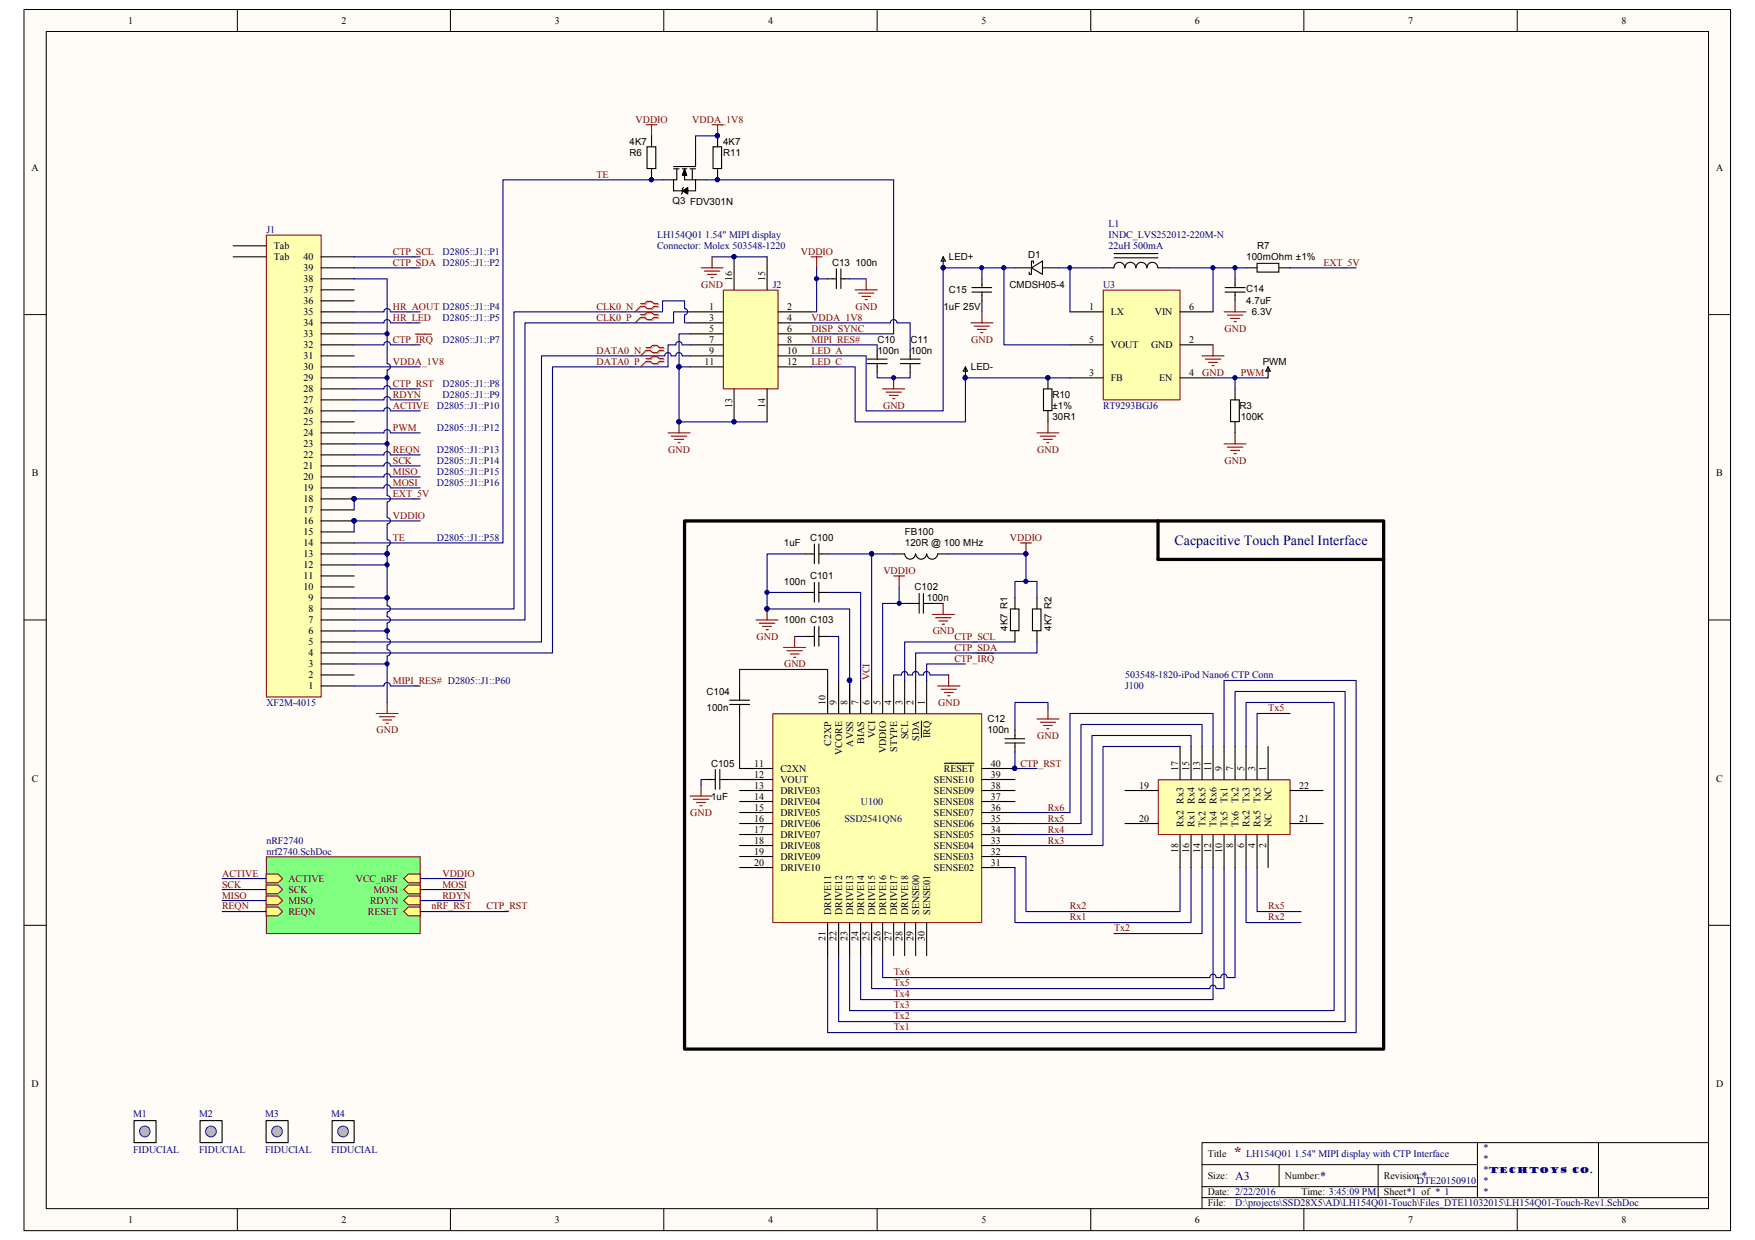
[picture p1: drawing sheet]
<svg xmlns="http://www.w3.org/2000/svg" width="297mm" height="210mm" viewBox="0 0 297 210" stroke-linecap="round" stroke-linejoin="round" font-family="sans-serif">
<defs><g id="words">
<text font-size="2.5" fill="#800000" x="208.7" y="195.9">*</text>
<text font-size="2.4" fill="#000080" x="198.8" y="92.3">Cacpacitive Touch Panel Interface</text>
<g font-size="2" fill="#000080">
<text x="209.1" y="199.7">A3</text>
<text x="223.4" y="199.7">*</text>
<text x="240.6" y="199.7">*</text>
</g>
<g font-size="1.7">
<text x="21.7" y="4">1</text>
<text x="57.8" y="4">2</text>
<text x="93.9" y="4">3</text>
<text x="130" y="4">4</text>
<text x="166.1" y="4">5</text>
<text x="202.2" y="4">6</text>
<text x="238.3" y="4">7</text>
<text x="274.4" y="4">8</text>
<text x="5.3" y="28.9">A</text>
<text x="106.5" y="24.5">4K7</text>
<text x="106.5" y="26.4">R6</text>
<text x="122.4" y="24.5">4K7</text>
<text x="122.4" y="26.4">R11</text>
<text x="290.4" y="28.9">A</text>
<text x="113.8" y="34.6">Q3 FDV301N</text>
<text x="46.4" y="42.2">Tab</text>
<text x="46.4" y="44.1">Tab</text>
<text x="51.4" y="47.8">38</text>
<text x="51.4" y="45.9">39</text>
<text x="51.4" y="44.1">40</text>
<text x="123.9" y="47.6" transform="rotate(-90 123.9 47.6)">16</text>
<text x="129.5" y="47.6" transform="rotate(-90 129.5 47.6)">15</text>
<text x="140.8" y="45">C13</text>
<text x="144.8" y="45">100n</text>
<text x="160.6" y="44.1">LED+</text>
<text x="174" y="43.7">D1</text>
<text x="210.9" y="44.1">100mOhm ±1%</text>
<text x="212.8" y="42.2">R7</text>
<text x="51.4" y="53.4">35</text>
<text x="51.4" y="51.5">36</text>
<text x="51.4" y="49.7">37</text>
<text x="120.1" y="52.5">1</text>
<text x="133.2" y="52.5">2</text>
<text x="159.7" y="52.5">1uF 25V</text>
<text x="160.6" y="49.7">C15</text>
<text x="170.9" y="48.7">CMDSH05-4</text>
<text x="184.4" y="52.5">1</text>
<text x="188" y="53.4">LX</text>
<text x="195.4" y="53.4">VIN</text>
<text x="201.2" y="52.5">6</text>
<text x="210.9" y="51.5">4.7uF</text>
<text x="210.9" y="49.5">C14</text>
<text x="211.9" y="53.4">6.3V</text>
<text x="51.4" y="59">32</text>
<text x="51.4" y="57.1">33</text>
<text x="51.4" y="55.2">34</text>
<text x="120.1" y="54.3">3</text>
<text x="120.1" y="56.2">5</text>
<text x="120.1" y="58">7</text>
<text x="120.1" y="59.9">9</text>
<text x="133.2" y="54.3">4</text>
<text x="133.2" y="56.2">6</text>
<text x="133.2" y="58">8</text>
<text x="133.2" y="59.9">10</text>
<text x="148.5" y="59.9">100n</text>
<text x="148.5" y="58">C10</text>
<text x="154.1" y="59.9">100n</text>
<text x="154.1" y="58">C11</text>
<text x="184.4" y="58">5</text>
<text x="188" y="59">VOUT</text>
<text x="194.8" y="59">GND</text>
<text x="201.2" y="58">2</text>
<text x="51.4" y="64.6">29</text>
<text x="51.4" y="62.7">30</text>
<text x="51.4" y="60.8">31</text>
<text x="119.2" y="61.8">11</text>
<text x="133.2" y="61.8">12</text>
<text x="164.3" y="62.7">LED-</text>
<text x="184.4" y="63.6">3</text>
<text x="188" y="64.6">FB</text>
<text x="196.2" y="64.6">EN</text>
<text x="201.2" y="63.6">4</text>
<text x="213.7" y="61.8">PWM</text>
<text x="51.4" y="70.1">26</text>
<text x="51.4" y="68.3">27</text>
<text x="51.4" y="66.4">28</text>
<text x="123.9" y="69" transform="rotate(-90 123.9 69)">13</text>
<text x="129.5" y="69" transform="rotate(-90 129.5 69)">14</text>
<text x="178.1" y="69.2">±1%</text>
<text x="178.1" y="71.1">30R1</text>
<text x="178.1" y="67.4">R10</text>
<text x="209.8" y="69.2">R3</text>
<text x="210" y="71.1">100K</text>
<text x="51.4" y="77.6">22</text>
<text x="51.4" y="75.7">23</text>
<text x="51.4" y="73.9">24</text>
<text x="51.4" y="72">25</text>
<text x="5.4" y="80.6">B</text>
<text x="51.4" y="83.2">19</text>
<text x="51.4" y="81.3">20</text>
<text x="51.4" y="79.5">21</text>
<text x="290.5" y="80.6">B</text>
<text x="51.4" y="88.8">16</text>
<text x="51.4" y="86.9">17</text>
<text x="51.4" y="85">18</text>
<text x="51.4" y="94.4">13</text>
<text x="51.4" y="92.5">14</text>
<text x="51.4" y="90.6">15</text>
<text x="132.7" y="92.5">1uF</text>
<text x="137.1" y="91.6">C100</text>
<text x="153.2" y="92.5">120R @ 100 MHz</text>
<text x="153.2" y="90.6">FB100</text>
<text x="51.4" y="99.9">10</text>
<text x="51.4" y="98.1">11</text>
<text x="51.4" y="96.2">12</text>
<text x="52.2" y="101.8">9</text>
<text x="132.7" y="99">100n</text>
<text x="137.1" y="98.1">C101</text>
<text x="154.8" y="99.9">C102</text>
<text x="156.9" y="101.8">100n</text>
<text x="52.2" y="107.4">6</text>
<text x="52.2" y="105.5">7</text>
<text x="52.2" y="103.7">8</text>
<text x="132.7" y="105.5">100n C103</text>
<text x="170.5" y="106.8" transform="rotate(-90 170.5 106.8)">4K7 R1</text>
<text x="178" y="106.8" transform="rotate(-90 178 106.8)">4K7 R2</text>
<text x="52.2" y="113">3</text>
<text x="52.2" y="111.1">4</text>
<text x="52.2" y="109.3">5</text>
<text x="52.2" y="116.7">1</text>
<text x="52.2" y="114.9">2</text>
<text x="119.6" y="117.6">C104</text>
<text x="139.7" y="119.3" transform="rotate(-90 139.7 119.3)">10</text>
<text x="141.6" y="119.3" transform="rotate(-90 141.6 119.3)">9</text>
<text x="143.5" y="119.3" transform="rotate(-90 143.5 119.3)">8</text>
<text x="145.3" y="119.3" transform="rotate(-90 145.3 119.3)">7</text>
<text x="147.2" y="119.3" transform="rotate(-90 147.2 119.3)">6</text>
<text x="149.1" y="119.3" transform="rotate(-90 149.1 119.3)">5</text>
<text x="150.9" y="119.3" transform="rotate(-90 150.9 119.3)">4</text>
<text x="152.8" y="119.3" transform="rotate(-90 152.8 119.3)">3</text>
<text x="154.6" y="119.3" transform="rotate(-90 154.6 119.3)">2</text>
<text x="156.5" y="119.3" transform="rotate(-90 156.5 119.3)">1</text>
<text x="119.6" y="120.4">100n</text>
<text x="146.3" y="125.9" transform="rotate(-90 146.3 125.9)">BIAS</text>
<text x="148.1" y="125" transform="rotate(-90 148.1 125)">VCI</text>
<text x="153.7" y="125.2" transform="rotate(-90 153.7 125.2)">SCL</text>
<text x="155.6" y="125.4" transform="rotate(-90 155.6 125.4)">SDA</text>
<text x="157.4" y="125" transform="rotate(-90 157.4 125)">IRQ</text>
<text x="167.1" y="124.2">100n</text>
<text x="167.1" y="122.3">C12</text>
<text x="120.4" y="129.8">C105</text>
<text x="127.6" y="129.8">11</text>
<text x="127.6" y="131.6">12</text>
<text x="132.1" y="130.7">C2XN</text>
<text x="140.7" y="126.2" transform="rotate(-90 140.7 126.2)">C2XP</text>
<text x="142.5" y="127.8" transform="rotate(-90 142.5 127.8)">VCORE</text>
<text x="144.4" y="126.4" transform="rotate(-90 144.4 126.4)">AVSS</text>
<text x="150" y="127.5" transform="rotate(-90 150 127.5)">VDDIO</text>
<text x="151.8" y="127.2" transform="rotate(-90 151.8 127.2)">STYPE</text>
<text x="159.8" y="130.7">RESET</text>
<text x="167.7" y="129.8">40</text>
<text x="167.7" y="131.6">39</text>
<text x="199.4" y="130.5" transform="rotate(-90 199.4 130.5)">17</text>
<text x="201.2" y="130.5" transform="rotate(-90 201.2 130.5)">15</text>
<text x="203.1" y="130.5" transform="rotate(-90 203.1 130.5)">13</text>
<text x="205" y="130.5" transform="rotate(-90 205 130.5)">11</text>
<text x="206.8" y="130.5" transform="rotate(-90 206.8 130.5)">9</text>
<text x="208.7" y="130.5" transform="rotate(-90 208.7 130.5)">7</text>
<text x="210.6" y="130.5" transform="rotate(-90 210.6 130.5)">5</text>
<text x="212.4" y="130.5" transform="rotate(-90 212.4 130.5)">3</text>
<text x="214.3" y="130.5" transform="rotate(-90 214.3 130.5)">1</text>
<text x="5.4" y="132.3">C</text>
<text x="120.4" y="135.3">1uF</text>
<text x="127.6" y="133.5">13</text>
<text x="127.6" y="135.3">14</text>
<text x="127.6" y="137.2">15</text>
<text x="132.1" y="132.5">VOUT</text>
<text x="132.1" y="134.4">DRIVE03</text>
<text x="132.1" y="136.3">DRIVE04</text>
<text x="158.1" y="136.3">SENSE08</text>
<text x="158.1" y="134.4">SENSE09</text>
<text x="158.1" y="132.5">SENSE10</text>
<text x="167.7" y="137.2">36</text>
<text x="167.7" y="135.3">37</text>
<text x="167.7" y="133.5">38</text>
<text x="192.8" y="133.5">19</text>
<text x="207.8" y="136" transform="rotate(-90 207.8 136)">Tx1</text>
<text x="209.6" y="136" transform="rotate(-90 209.6 136)">Tx2</text>
<text x="215.2" y="135.6" transform="rotate(-90 215.2 135.6)">NC</text>
<text x="219.9" y="133.5">22</text>
<text x="290.5" y="132.3">C</text>
<text x="127.6" y="139.1">16</text>
<text x="127.6" y="140.9">17</text>
<text x="127.6" y="142.8">18</text>
<text x="132.1" y="138.1">DRIVE05</text>
<text x="132.1" y="140">DRIVE06</text>
<text x="132.1" y="141.9">DRIVE07</text>
<text x="132.1" y="143.7">DRIVE08</text>
<text x="158.1" y="143.7">SENSE04</text>
<text x="158.1" y="141.9">SENSE05</text>
<text x="158.1" y="140">SENSE06</text>
<text x="158.1" y="138.1">SENSE07</text>
<text x="167.7" y="142.8">33</text>
<text x="167.7" y="140.9">34</text>
<text x="167.7" y="139.1">35</text>
<text x="192.8" y="139.1">20</text>
<text x="200.3" y="140" transform="rotate(-90 200.3 140)">Rx2 Rx3</text>
<text x="202.2" y="140" transform="rotate(-90 202.2 140)">Rx1 Rx4</text>
<text x="204" y="140" transform="rotate(-90 204 140)">Tx2 Rx5</text>
<text x="205.9" y="140" transform="rotate(-90 205.9 140)">Tx4 Rx6</text>
<text x="207.8" y="140" transform="rotate(-90 207.8 140)">Tx5</text>
<text x="208.7" y="143.6" transform="rotate(-90 208.7 143.6)">8</text>
<text x="209.6" y="140" transform="rotate(-90 209.6 140)">Tx6</text>
<text x="210.6" y="143.6" transform="rotate(-90 210.6 143.6)">6</text>
<text x="211.5" y="140" transform="rotate(-90 211.5 140)">Rx2 Tx3</text>
<text x="212.4" y="143.6" transform="rotate(-90 212.4 143.6)">4</text>
<text x="213.4" y="140" transform="rotate(-90 213.4 140)">Rx5 Tx5</text>
<text x="214.3" y="143.6" transform="rotate(-90 214.3 143.6)">2</text>
<text x="215.2" y="140" transform="rotate(-90 215.2 140)">NC</text>
<text x="219.9" y="139.1">21</text>
<text x="127.6" y="144.7">19</text>
<text x="127.6" y="146.5">20</text>
<text x="132.1" y="145.6">DRIVE09</text>
<text x="132.1" y="147.4">DRIVE10</text>
<text x="158.1" y="147.4">SENSE02</text>
<text x="158.1" y="145.6">SENSE03</text>
<text x="167.7" y="146.5">31</text>
<text x="167.7" y="144.7">32</text>
<text x="199.4" y="144.4" transform="rotate(-90 199.4 144.4)">18</text>
<text x="201.2" y="144.4" transform="rotate(-90 201.2 144.4)">16</text>
<text x="203.1" y="144.4" transform="rotate(-90 203.1 144.4)">14</text>
<text x="205" y="144.4" transform="rotate(-90 205 144.4)">12</text>
<text x="206.8" y="144.4" transform="rotate(-90 206.8 144.4)">10</text>
<text x="140.7" y="154.9" transform="rotate(-90 140.7 154.9)">DRIVE11</text>
<text x="142.5" y="154.9" transform="rotate(-90 142.5 154.9)">DRIVE12</text>
<text x="144.4" y="154.9" transform="rotate(-90 144.4 154.9)">DRIVE13</text>
<text x="146.3" y="154.9" transform="rotate(-90 146.3 154.9)">DRIVE14</text>
<text x="148.1" y="154.9" transform="rotate(-90 148.1 154.9)">DRIVE15</text>
<text x="150" y="154.9" transform="rotate(-90 150 154.9)">DRIVE16</text>
<text x="151.8" y="154.9" transform="rotate(-90 151.8 154.9)">DRIVE17</text>
<text x="153.7" y="154.9" transform="rotate(-90 153.7 154.9)">DRIVE18</text>
<text x="155.6" y="154.9" transform="rotate(-90 155.6 154.9)">SENSE00</text>
<text x="157.4" y="154.9" transform="rotate(-90 157.4 154.9)">SENSE01</text>
<text x="139.7" y="159.3" transform="rotate(-90 139.7 159.3)">21</text>
<text x="141.6" y="159.3" transform="rotate(-90 141.6 159.3)">22</text>
<text x="143.5" y="159.3" transform="rotate(-90 143.5 159.3)">23</text>
<text x="145.3" y="159.3" transform="rotate(-90 145.3 159.3)">24</text>
<text x="147.2" y="159.3" transform="rotate(-90 147.2 159.3)">25</text>
<text x="149.1" y="159.3" transform="rotate(-90 149.1 159.3)">26</text>
<text x="150.9" y="159.3" transform="rotate(-90 150.9 159.3)">27</text>
<text x="152.8" y="159.3" transform="rotate(-90 152.8 159.3)">28</text>
<text x="154.6" y="159.3" transform="rotate(-90 154.6 159.3)">29</text>
<text x="156.5" y="159.3" transform="rotate(-90 156.5 159.3)">30</text>
<text x="5.3" y="184">D</text>
<text x="290.4" y="184">D</text>
<text x="204.4" y="195.8">Title</text>
<text x="204.4" y="199.6">Size:</text>
<text x="204.4" y="202.4">Date: 2/22/2016</text>
<text x="217.5" y="199.6">Number:</text>
<text x="220.3" y="202.4">Time: 3:45:09 PM</text>
<text x="234.2" y="199.6">Revision:</text>
<text x="234.2" y="202.4">Sheet*1 of * 1</text>
<text x="21.7" y="207">1</text>
<text x="57.8" y="207">2</text>
<text x="93.9" y="207">3</text>
<text x="130" y="207">4</text>
<text x="166.1" y="207">5</text>
<text x="202.2" y="207">6</text>
<text x="204.4" y="204.2">File:</text>
<text x="238.3" y="207">7</text>
<text x="274.4" y="207">8</text>
</g>
<g font-size="1.7" fill="#800000">
<text x="107.6" y="20.8">VDDIO</text>
<text x="117.2" y="20.8">VDDA_1V8</text>
<text x="101" y="30.1">TE</text>
<text x="66.5" y="43.1">CTP_SCL</text>
<text x="66.5" y="45">CTP_SDA D2805::J1::P2</text>
<text x="135.5" y="43.1">VDDIO</text>
<text x="224" y="45">EXT_5V</text>
<text x="66.5" y="52.5">HR_AOUT D2805::J1::P4</text>
<text x="101" y="52.5">CLK0_N</text>
<text x="118.7" y="48.7">GND</text>
<text x="144.8" y="52.5">GND</text>
<text x="66.5" y="54.3">HR_LED</text>
<text x="66.5" y="58">CTP_IRQ</text>
<text x="101" y="59.9">DATA0_N</text>
<text x="101" y="54.3">CLK0_P</text>
<text x="137.3" y="54.3">VDDA_1V8</text>
<text x="137.3" y="59.9">LED_A</text>
<text x="137.3" y="56.2">DISP_SYNC</text>
<text x="137.3" y="58">MIPI_RES#</text>
<text x="164.4" y="58">GND</text>
<text x="207.3" y="56.2">GND</text>
<text x="66.5" y="61.8">VDDA_1V8</text>
<text x="66.5" y="65.5">CTP_RST</text>
<text x="101" y="61.8">DATA0_P</text>
<text x="137.3" y="61.8">LED_C</text>
<text x="203.5" y="63.6">GND</text>
<text x="210" y="63.6">PWM</text>
<text x="66.5" y="69.2">ACTIVE</text>
<text x="66.5" y="67.4">RDYN</text>
<text x="149.5" y="69.2">GND</text>
<text x="66.5" y="76.7">REQN</text>
<text x="66.5" y="72.9">PWM</text>
<text x="113.1" y="76.7">GND</text>
<text x="175.6" y="76.7">GND</text>
<text x="66.5" y="82.3">MOSI</text>
<text x="66.5" y="80.4">MISO</text>
<text x="66.5" y="78.5">SCK</text>
<text x="207.3" y="78.5">GND</text>
<text x="66.5" y="84.1">EXT_5V</text>
<text x="66.5" y="87.8">VDDIO</text>
<text x="66.5" y="91.6">TE</text>
<text x="170.9" y="91.6">VDDIO</text>
<text x="149.5" y="97.2">VDDIO</text>
<text x="157.9" y="107.4">GND</text>
<text x="128.1" y="108.3">GND</text>
<text x="132.7" y="113">GND</text>
<text x="161.5" y="110.2">CTP_SDA</text>
<text x="161.5" y="112.1">CTP_IRQ</text>
<text x="161.5" y="108.3">CTP_SCL</text>
<text x="66.5" y="115.8">MIPI_RES# D2805::J1::P60</text>
<text x="147.2" y="115.2" transform="rotate(-90 147.2 115.2)">VCI</text>
<text x="158.8" y="119.5">GND</text>
<text x="63.8" y="124.2">GND</text>
<text x="175.6" y="125.1">GND</text>
<text x="214.7" y="120.4">Tx5</text>
<text x="172.7" y="129.8">CTP_RST</text>
<text x="177.4" y="137.2">Rx6</text>
<text x="116.8" y="138.1">GND</text>
<text x="177.4" y="142.8">Rx3</text>
<text x="177.4" y="140.9">Rx4</text>
<text x="177.4" y="139.1">Rx5</text>
<text x="37.6" y="148.4">ACTIVE</text>
<text x="48.8" y="149.3">ACTIVE</text>
<text x="60.2" y="149.3">VCC_nRF</text>
<text x="74.9" y="148.4">VDDIO</text>
<text x="37.6" y="150.2">SCK</text>
<text x="37.6" y="152.1">MISO</text>
<text x="37.6" y="153.9">REQN</text>
<text x="48.8" y="151.2">SCK</text>
<text x="48.8" y="153">MISO</text>
<text x="48.8" y="154.9">REQN</text>
<text x="62.3" y="154.9">RESET</text>
<text x="62.6" y="153">RDYN</text>
<text x="63.2" y="151.2">MOSI</text>
<text x="73" y="153.9">nRF_RST</text>
<text x="74.9" y="150.2">MOSI</text>
<text x="74.9" y="152.1">RDYN</text>
<text x="82.3" y="153.9">CTP_RST</text>
<text x="181.1" y="155.8">Rx1</text>
<text x="181.1" y="153.9">Rx2</text>
<text x="214.7" y="153.9">Rx5</text>
<text x="214.7" y="155.8">Rx2</text>
<text x="188.5" y="157.6">Tx2</text>
<text x="151.3" y="165.1">Tx6</text>
<text x="151.3" y="167">Tx5</text>
<text x="151.3" y="172.6">Tx2</text>
<text x="151.3" y="170.7">Tx3</text>
<text x="151.3" y="168.8">Tx4</text>
<text x="151.3" y="174.4">Tx1</text>
</g>
<g font-size="1.7" fill="#000080">
<text x="45.1" y="39.4">J1</text>
<text x="111.2" y="40.3">LH154Q01 1.54&quot; MIPI display</text>
<text x="187.6" y="38.5">L1</text>
<text x="187.6" y="40.3">INDC_LVS252012-220M-N</text>
<text x="74.9" y="43.1">D2805::J1::P1</text>
<text x="111.2" y="42.2">Connector: Molex 503548-1220</text>
<text x="187.6" y="42.2">22uH 500mA</text>
<text x="130.8" y="48.7">J2</text>
<text x="186.7" y="48.7">U3</text>
<text x="74.9" y="54.3">D2805::J1::P5</text>
<text x="74.9" y="58">D2805::J1::P7</text>
<text x="74.9" y="65.5">D2805::J1::P8</text>
<text x="74" y="69.2">D2805::J1::P10</text>
<text x="74.9" y="67.4">D2805::J1::P9</text>
<text x="186.7" y="69.2">RT9293BGJ6</text>
<text x="74" y="72.9">D2805::J1::P12</text>
<text x="74" y="76.7">D2805::J1::P13</text>
<text x="74" y="78.5">D2805::J1::P14</text>
<text x="74" y="80.4">D2805::J1::P15</text>
<text x="74" y="82.3">D2805::J1::P16</text>
<text x="74" y="91.6">D2805::J1::P58</text>
<text x="45.1" y="119.5">XF2M-4015</text>
<text x="190.4" y="116.7">J100</text>
<text x="190.4" y="114.9">503548-1820-iPod Nano6 CTP Conn</text>
<text x="145.7" y="136.3">U100</text>
<text x="45.1" y="142.8">nRF2740</text>
<text x="142.9" y="139.1">SSD2541QN6</text>
<text x="45.1" y="144.7">nrf2740.SchDoc</text>
<text x="22.5" y="189.1">M1</text>
<text x="33.7" y="189.1">M2</text>
<text x="44.9" y="189.1">M3</text>
<text x="56" y="189.1">M4</text>
<text x="22.5" y="195.1">FIDUCIAL</text>
<text x="33.7" y="195.1">FIDUCIAL</text>
<text x="44.9" y="195.1">FIDUCIAL</text>
<text x="56" y="195.1">FIDUCIAL</text>
<text x="210.9" y="195.8">LH154Q01 1.54&quot; MIPI display with CTP Interface</text>
<text x="251" y="194.9">*</text>
<text x="251" y="196.8">*</text>
<text x="239.8" y="200.5">DTE20150910</text>
<text x="251" y="198.6">*</text>
<text x="251" y="200.5">*</text>
<text x="251" y="202.4">*</text>
<text x="209.1" y="204.2">D:\projects\SSD28X5\AD\LH154Q01-Touch\Files_DTE11032015\LH154Q01-Touch-Rev1.SchDoc</text>
</g>
<text font-size="1.4" fill="#000080" x="251.9" y="198.5">TechToys Co.</text>
</g></defs>
<path d="M4.1 1.7h288.8v206.6h-288.8z" fill="#fffcf8"/>
<path d="M4.1 1.6h288.8v206.7h-288.8z" fill="none" stroke="#000" stroke-width=".17"/>
<path d="M7.9 5.4h281.3v199.2h-281.3z" fill="#fffcf8"/>
<g fill="none" stroke="#000" stroke-width=".17">
<path d="M7.8 5.3h281.4v199.3h-281.4zM40.2 1.6v3.7M76.2 1.6v3.7M112.3 1.6v3.7M148.5 1.6v3.7M184.6 1.6v3.7M220.7 1.6v3.7M256.8 1.6v3.7M4.1 53.3h3.7M289.2 53.3h3.7M4.1 104.9h3.7M289.2 104.9h3.7"/>
<path d="M4.1 156.6h3.7M289.2 156.6h3.7M203.5 197.1h46.6M216.5 197.1v3.8M233.3 197.1v5.6M250.1 193.4v9.3M270.5 193.4h-67v11.2M289.2 193.4h-18.7v9.3M40.2 204.6v3.7M76.2 204.6v3.7M112.3 204.6v3.7M148.5 204.6v3.7"/>
<path d="M184.6 204.6v3.7M203.5 202.7h85.7M203.5 200.9h46.6M220.7 204.6v3.7M256.8 204.6v3.7"/>
</g>
<path d="M196.1 132h22.3v9.3h-22.3z" fill="#ffffb0"/>
<path d="M196 132h22.4v9.3h-22.4z" fill="none" stroke="#800000" stroke-width=".17"/>
<g fill="none" stroke="#000" stroke-width=".19">
<path d="M190.4 133.8h5.6M190.4 139.4h5.6M199.7 126.4v5.6M201.6 126.4v5.6M203.5 126.4v5.6M205.3 126.4v5.6M207.2 126.4v5.6M209 126.4v5.6M210.9 126.4v5.6M212.8 126.4v5.6M214.6 126.4v5.6M218.4 133.8h5.5"/>
<path d="M218.4 139.4h5.5M199.7 141.3v5.6M201.6 141.3v5.6M203.5 141.3v5.6M205.3 141.3v5.6M207.2 141.3v5.6M209 141.3v5.6M210.9 141.3v5.6M212.8 141.3v5.6M214.6 141.3v5.6"/>
</g>
<path d="M130.8 120.9h35.4v35.3h-35.4z" fill="#ffffb0"/>
<path d="M130.8 120.8h35.4v35.4h-35.4z" fill="none" stroke="#800000" stroke-width=".17"/>
<path d="M143.8 115.2v5.6M145.7 115.2v5.6M147.5 115.2v5.6M149.4 115.2v5.6M151.3 115.2v5.6M153.1 115.2v5.6M155 115.2v5.6M156.8 115.2v5.6M156 122v2.8" fill="none" stroke="#000" stroke-width=".19"/>
<circle cx="143.8" cy="115.2" r=".36" fill="#000080"/>
<circle cx="143.8" cy="115.2" r=".36" fill="none" stroke="#000080" stroke-width=".17"/>
<g fill="none" stroke="#000" stroke-width=".19">
<path d="M140.1 115.2v5.6M141.9 115.2v5.6M125.2 130.1h5.6M125.2 132h5.6M125.2 133.8h5.6M125.2 135.7h5.6M125.2 137.5h5.6M125.2 139.4h5.6M159.8 129.2h5.1M166.2 130.1h5.6M166.2 132h5.6M166.2 133.8h5.6"/>
<path d="M166.2 135.7h5.6M166.2 137.5h5.6M166.2 139.4h5.6M125.2 141.3h5.6M125.2 143.1h5.6M125.2 145h5.6M125.2 146.9h5.6M140.1 156.2v5.6M141.9 156.2v5.6M143.8 156.2v5.6M145.7 156.2v5.6M147.5 156.2v5.6"/>
<path d="M149.4 156.2v5.6M151.3 156.2v5.6M153.1 156.2v5.6M155 156.2v5.6M156.8 156.2v5.6M166.2 141.3h5.6M166.2 143.1h5.6M166.2 145h5.6M166.2 146.9h5.6"/>
</g>
<circle cx="171.7" cy="130.1" r=".35" fill="#000080"/>
<circle cx="171.7" cy="130.1" r=".35" fill="none" stroke="#000080" stroke-width=".17"/>
<path d="M143.8 115.2v5.6" fill="none" stroke="#000" stroke-width=".19"/>
<circle cx="143.8" cy="115.2" r=".36" fill="#000080"/>
<circle cx="143.8" cy="115.2" r=".36" fill="none" stroke="#000080" stroke-width=".17"/>
<circle cx="143.8" cy="115.2" r=".36" fill="#000080"/>
<circle cx="143.8" cy="115.2" r=".36" fill="none" stroke="#000080" stroke-width=".17"/>
<circle cx="171.7" cy="130.1" r=".35" fill="#000080"/>
<circle cx="171.7" cy="130.1" r=".35" fill="none" stroke="#000080" stroke-width=".17"/>
<circle cx="143.8" cy="115.2" r=".36" fill="#000080"/>
<circle cx="143.8" cy="115.2" r=".36" fill="none" stroke="#000080" stroke-width=".17"/>
<g fill="none" stroke="#000080" stroke-width=".19">
<path d="M134.5 107.7h1.9M140.1 115.2v-1.9h-14.9v3.8M140.1 107.7h1.8v7.5M125.2 120.8v9.3M126.1 132h1.9M199.7 126.4h-13v16.7h-14.9M201.6 126.4v-1.9h-16.8v16.8h-13M203.5 126.4v-3.8h-20.5v16.8h-11.2M205.3 126.4v-5.6h-24.2v16.7h-9.3M207.2 126.4v-11.2h22.3v59.6h-89.4v-13M209 126.4v-9.3h18.7v55.8h-85.8v-11.1M218.4 120.8h-5.6v5.6"/>
<path d="M171.8 146.9v9.3h29.8v-9.3M171.8 145h1.8v9.3h26.1v-7.4M203.5 146.9v11.1h-15M205.3 146.9v22.3h-59.6v-7.4M207.2 146.9v20.4h-1.3M209 146.9v18.6h-1.3M210.9 146.9v9.3h9.3M212.8 146.9v7.4h7.4M147.5 161.8v5.5h57.3a.53 .53 0 0 1 .5-.5 .53 .53 0 0 1 .5 .5M149.4 161.8v3.7h55.4a.53 .53 0 0 1 .5-.6 .53 .53 0 0 1 .5 .6M205.9 165.5h.7a.53 .53 0 0 1 .6-.6 .53 .53 0 0 1 .5 .6"/>
</g>
<path d="M128 104.9h3.7M128.5 105.5h2.6M129.1 106h1.5M129.7 106.6h.3M129.8 103.1v1.8M165.4 110.6h2.7" fill="none" stroke="#800000" stroke-width=".19"/>
<circle cx="129.8" cy="103.1" r=".36" fill="#000080"/>
<circle cx="129.8" cy="103.1" r=".36" fill="none" stroke="#000080" stroke-width=".17"/>
<g fill="none" stroke="#800000" stroke-width=".19">
<path d="M118.7 45.3h3.7M119.2 45.9h2.6M119.8 46.4h1.5M120.3 47h.4M120.5 43.5v1.8M113.1 73.3h3.7M113.6 73.8h2.6M114.2 74.4h1.5M114.8 74.9h.3M114.9 71.4v1.9M132.6 109.6h3.8M133.2 110.2h2.6"/>
<path d="M133.8 110.7h1.5M134.3 111.3h.4M134.5 107.7v1.9M157.8 104h3.7M158.4 104.6h2.5M158.9 105.1h1.5M159.5 105.7h.3M159.6 102.2v1.8M116.8 134.7h3.7M117.3 135.3h2.7M117.9 135.8h1.5M118.5 136.4h.3"/>
<path d="M118.7 132.9v1.8"/>
</g>
<circle cx="114.9" cy="71.4" r=".36" fill="#000080"/>
<circle cx="114.9" cy="71.4" r=".36" fill="none" stroke="#000080" stroke-width=".17"/>
<path d="M144.7 49.1h3.8M145.3 49.6h2.6M145.9 50.2h1.5M146.4 50.7h.4M146.6 47.2v1.9M149.4 65.8h3.7M150 66.4h2.6M150.5 66.9h1.5M151.1 67.5h.4M151.3 64v1.8" fill="none" stroke="#800000" stroke-width=".19"/>
<circle cx="151.2" cy="63.9" r=".35" fill="#000080"/>
<circle cx="151.2" cy="63.9" r=".35" fill="none" stroke="#000080" stroke-width=".17"/>
<path d="M120.5 43.5h9.3" fill="none" stroke="#000080" stroke-width=".19"/>
<path d="M122.5 49.1h9.2v16.7h-9.2z" fill="#ffffb0"/>
<path d="M122.4 49.1h9.3v16.7h-9.3z" fill="none" stroke="#800000" stroke-width=".17"/>
<g fill="none" stroke="#000" stroke-width=".19">
<path d="M116.8 52.8h5.6M116.8 54.7h5.6M116.8 56.5h5.6M116.8 58.4h5.6M131.7 52.8h5.6M131.7 54.7h5.6M131.7 56.5h5.6M131.7 58.4h5.6M116.8 60.2h5.6M116.8 62.1h5.6M124.2 65.8v5.6M131.7 60.2h5.6"/>
<path d="M131.7 62.1h5.6"/>
</g>
<circle cx="124.2" cy="71.4" r=".36" fill="#000080"/>
<circle cx="124.2" cy="71.4" r=".36" fill="none" stroke="#000080" stroke-width=".17"/>
<path d="M124.2 43.5v5.6M129.8 43.5v5.6M129.8 65.8v5.6" fill="none" stroke="#000" stroke-width=".19"/>
<circle cx="124.2" cy="43.5" r=".36" fill="#000080"/>
<circle cx="124.2" cy="43.5" r=".36" fill="none" stroke="#000080" stroke-width=".17"/>
<circle cx="124.2" cy="71.4" r=".36" fill="#000080"/>
<circle cx="124.2" cy="71.4" r=".36" fill="none" stroke="#000080" stroke-width=".17"/>
<circle cx="124.2" cy="43.5" r=".36" fill="#000080"/>
<circle cx="124.2" cy="43.5" r=".36" fill="none" stroke="#000080" stroke-width=".17"/>
<g fill="none" stroke="#800000" stroke-width=".19">
<path d="M164.3 54.7h3.8M164.9 55.2h2.6M165.4 55.8h1.5M166 56.3h.4M166.2 52.8v1.9M175.5 73.3h3.7M176.1 73.8h2.6M176.6 74.4h1.5M177.2 74.9h.3M177.4 71.4v1.9M207.2 75.1h3.7M207.7 75.7h2.7"/>
<path d="M208.3 76.2h1.5M208.9 76.8h.3M209 73.3v1.8"/>
</g>
<g fill="none" stroke="#000" stroke-width=".19">
<path d="M171.8 45.3h2.8M174.6 45.3l1.8-1.1v2.2zM174.9 44.6v-.4h-.3v2.2h-.4v-.3M176.4 45.3h2.8M186.7 45.3h1.8a.91 .91 0 0 1 1-.9 .91 .91 0 0 1 .9 .9M188.5 43.6h7.5M188.5 42.9h7.5M190.4 45.3a.91 .91 0 0 1 .9-.9 .91 .91 0 0 1 .9 .9M192.3 45.3a.91 .91 0 0 1 .9-.9 .91 .91 0 0 1 .9 .9M194.1 45.3a.91 .91 0 0 1 .9-.9 .91 .91 0 0 1 1 .9M196 45.3h1.9M151.3 93.8h1.8a.91 .91 0 0 0 .9 .9 .91 .91 0 0 0 .9-.9"/>
<path d="M155 93.8a.93 .93 0 0 0 .9 .9 .93 .93 0 0 0 .9-.9 .93 .93 0 0 0 1 .9 .93 .93 0 0 0 .9-.9h1.9"/>
</g>
<path d="M186.8 49.1h12.9v18.6h-12.9z" fill="#ffffb0"/>
<path d="M186.7 49.1h13v18.6h-13z" fill="none" stroke="#800000" stroke-width=".17"/>
<path d="M181.1 58.4h5.6M181.1 52.8h5.6M199.7 58.4h5.6M199.7 52.8h5.6M181.1 64h5.6M199.7 64h5.6" fill="none" stroke="#000" stroke-width=".19"/>
<path d="M181.1 45.3v7.5" fill="none" stroke="#000080" stroke-width=".19"/>
<circle cx="181" cy="45.3" r=".35" fill="#000080"/>
<circle cx="181" cy="45.3" r=".35" fill="none" stroke="#000080" stroke-width=".17"/>
<path d="M169.9 45.3v13.1h11.2M179.2 45.3h7.5" fill="none" stroke="#000080" stroke-width=".19"/>
<circle cx="169.9" cy="45.3" r=".37" fill="#000080"/>
<circle cx="169.9" cy="45.3" r=".37" fill="none" stroke="#000080" stroke-width=".17"/>
<path d="M166.2 45.3v1.9" fill="none" stroke="#000080" stroke-width=".19"/>
<circle cx="166.1" cy="45.3" r=".35" fill="#000080"/>
<circle cx="166.1" cy="45.3" r=".35" fill="none" stroke="#000080" stroke-width=".17"/>
<path d="M166.2 50.9v1.9M197.9 45.3h13M205.3 45.3v7.5" fill="none" stroke="#000080" stroke-width=".19"/>
<circle cx="205.3" cy="45.3" r=".36" fill="#000080"/>
<circle cx="205.3" cy="45.3" r=".36" fill="none" stroke="#000080" stroke-width=".17"/>
<path d="M209 45.3v1.9" fill="none" stroke="#000080" stroke-width=".19"/>
<circle cx="209" cy="45.3" r=".36" fill="#000080"/>
<circle cx="209" cy="45.3" r=".36" fill="none" stroke="#000080" stroke-width=".17"/>
<path d="M207.2 52.8h3.7M207.7 53.3h2.7M208.3 53.9h1.5M208.9 54.4h.3M209 50.9v1.9" fill="none" stroke="#800000" stroke-width=".19"/>
<path d="M177.4 64v1.8M177.4 69.6v1.8" fill="none" stroke="#000" stroke-width=".19"/>
<circle cx="177.4" cy="63.9" r=".36" fill="#000080"/>
<circle cx="177.4" cy="63.9" r=".36" fill="none" stroke="#000080" stroke-width=".17"/>
<path d="M176.6 65.8h1.5v3.7h-1.5z" fill="none" stroke="#000" stroke-width=".19"/>
<circle cx="177.4" cy="63.9" r=".36" fill="#000080"/>
<circle cx="177.4" cy="63.9" r=".36" fill="none" stroke="#000080" stroke-width=".17"/>
<path d="M171.8 45.3h-12.2v24.3h-13v-9.4h-9.3M210.9 126.4v-7.5h14.9v52.2h-82v-9.3" fill="none" stroke="#000080" stroke-width=".19"/>
<path d="M108.6 53.4h.7l.4-.4h.7l.4 .4h.8M108.6 53.9h.7l.4 .4h.7l.4-.4h.8M108.6 51.6h.7l.4-.4h.7l.4 .4h.8M108.6 52h.7l.4 .4h.7l.4-.4h.8M109.5 59h.8l.4-.4h.7l.4 .4h.7M109.5 59.5h.8l.4 .4h.7l.4-.4h.7M109.5 60.9h.8l.4-.4h.7l.4 .4h.7M109.5 61.3h.8l.4 .4h.7l.4-.4h.7" fill="none" stroke="#d0a19e" stroke-width=".19"/>
<path d="M108.6 53.9l-1.1 .8M108.6 52l-1.1 .8M109.5 59.5l-1.1 .7M109.5 61.3l-1.1 .8" fill="none" stroke="#d0a19e" stroke-width=".17"/>
<path d="M108.4 53.3h.7l.4-.4h.8l.4 .4h.7M108.4 53.7h.7l.4 .4h.8l.4-.4h.7M108.4 51.4h.7l.4-.4h.8l.4 .4h.7M108.4 51.9h.7l.4 .3h.8l.4-.3h.7M109.3 58.8h.8l.3-.3h.8l.4 .3h.7M109.3 59.3h.8l.3 .4h.8l.4-.4h.7M109.3 60.7h.8l.3-.4h.8l.4 .4h.7M109.3 61.2h.8l.3 .4h.8l.4-.4h.7" fill="none" stroke="#f00" stroke-width=".19"/>
<path d="M108.4 53.7l-.9 1M108.4 51.9l-.9 .9M109.3 59.3l-.9 .9M109.3 61.2l-.9 .9" fill="none" stroke="#f00" stroke-width=".17"/>
<circle cx="159.6" cy="45.3" r=".35" fill="#000080"/>
<circle cx="159.6" cy="45.3" r=".35" fill="none" stroke="#000080" stroke-width=".17"/>
<path d="M137.3 62.1h7.4v9.3h18.7v-7.4h17.7" fill="none" stroke="#000080" stroke-width=".19"/>
<circle cx="163.3" cy="63.9" r=".35" fill="#000080"/>
<circle cx="163.3" cy="63.9" r=".35" fill="none" stroke="#000080" stroke-width=".17"/>
<path d="M172.7 91.9h1.9M173.6 91.9v1.9" fill="none" stroke="#800000" stroke-width=".19"/>
<circle cx="173.6" cy="93.7" r=".36" fill="#000080"/>
<circle cx="173.6" cy="93.7" r=".36" fill="none" stroke="#000080" stroke-width=".17"/>
<path d="M129.8 100.3h6.6M140.1 100.3h5.6v14.9M123.3 132h1.9" fill="none" stroke="#000080" stroke-width=".19"/>
<circle cx="129.8" cy="100.3" r=".36" fill="#000080"/>
<circle cx="129.8" cy="100.3" r=".36" fill="none" stroke="#000080" stroke-width=".17"/>
<path d="M147.5 93.8h3.8" fill="none" stroke="#000080" stroke-width=".19"/>
<circle cx="147.5" cy="93.7" r=".35" fill="#000080"/>
<circle cx="147.5" cy="93.7" r=".35" fill="none" stroke="#000080" stroke-width=".17"/>
<path d="M137.3 43.5h1.8M138.2 43.5v1.8M151.3 97.5h1.8M152.2 97.5v1.9M158.7 116.1h3.8M159.3 116.7h2.6M159.8 117.2h1.5M160.4 117.8h.4M160.6 114.3v1.8" fill="none" stroke="#800000" stroke-width=".19"/>
<path d="M138.2 45.3v7.5h-.9M138.2 47.2h1.9M163.4 112.4h-6.6v2.8M171.8 108.7h-18.7v6.5" fill="none" stroke="#000080" stroke-width=".19"/>
<circle cx="138.2" cy="47.2" r=".36" fill="#000080"/>
<circle cx="138.2" cy="47.2" r=".36" fill="none" stroke="#000080" stroke-width=".17"/>
<path d="M143.8 47.2h2.8M160.6 93.8h13v4.6M171.8 101.2v-2.8h3.7v2.8M175.5 108.7v1.8h-20.5v4.7" fill="none" stroke="#000080" stroke-width=".19"/>
<circle cx="173.6" cy="93.7" r=".36" fill="#000080"/>
<circle cx="173.6" cy="93.7" r=".36" fill="none" stroke="#000080" stroke-width=".17"/>
<circle cx="173.6" cy="98.4" r=".36" fill="#000080"/>
<circle cx="173.6" cy="98.4" r=".36" fill="none" stroke="#000080" stroke-width=".17"/>
<path d="M152.2 99.4v2.8M154 102.2h-4.6v13M157.8 102.2h1.8" fill="none" stroke="#000080" stroke-width=".19"/>
<circle cx="152.2" cy="102.1" r=".35" fill="#000080"/>
<circle cx="152.2" cy="102.1" r=".35" fill="none" stroke="#000080" stroke-width=".17"/>
<path d="M114 28.6h.9M114 30.4v1.9h1.5M114.6 28.6v1.8h-2.5M115.5 32.3l.9-.6v1.2zM115.5 28.6h.7M115.7 31.7l-.2 .2v.8l-.2 .2M115.9 28.6l.3 1.1h-.7zM115.9 28.6v1.8h3.7M116.8 28.6h.9M117.2 28.6v1.8M117.7 26.7v1.5h-3.7M117.7 30.4v1.9h-1.3" fill="none" stroke="#000" stroke-width=".19"/>
<path d="M115.5 32.3l.9-.6v1.2zM115.9 28.6l.3 1.1h-.7z" fill="#000"/>
<path d="M120.5 21.1h1.9M121.5 21.1v1.9" fill="none" stroke="#800000" stroke-width=".19"/>
<circle cx="121.4" cy="23" r=".35" fill="#000080"/>
<circle cx="121.4" cy="23" r=".35" fill="none" stroke="#000080" stroke-width=".17"/>
<path d="M109.3 21.1h1.9M110.3 21.1v1.9" fill="none" stroke="#800000" stroke-width=".19"/>
<path d="M119.6 30.4h31.7v26.1h-14M121.5 23h-3.8v3.7" fill="none" stroke="#000080" stroke-width=".19"/>
<circle cx="121.4" cy="23" r=".35" fill="#000080"/>
<circle cx="121.4" cy="23" r=".35" fill="none" stroke="#000080" stroke-width=".17"/>
<path d="M137.3 58.4h11.2v.9M137.3 54.7h13.4a.55 .55 0 0 1 .6-.6 .55 .55 0 0 1 .5 .6M151.8 54.7h2.2v4.6M148.5 63v1h5.5v-1M153.6 114.3a.53 .53 0 0 0-.5-.6 .53 .53 0 0 0-.5 .6h-1.3v.9M153.7 114.3h.7a.55 .55 0 0 1 .6-.6 .55 .55 0 0 1 .5 .6M155.6 114.3h.7a.55 .55 0 0 1 .5-.6 .55 .55 0 0 1 .6 .6M157.4 114.3h3.2M177.4 119.8v-.9h-5.6v4.7M119.6 132h-.9v.9" fill="none" stroke="#000080" stroke-width=".19"/>
<path d="M177.4 119.8v1.9M175.5 121.7h3.7M176.1 122.3h2.6M176.6 122.8h1.5M177.2 123.4h.3" fill="none" stroke="#800000" stroke-width=".19"/>
<path d="M115.9 88.2h118.3v89.4h-118.3z" fill="none" stroke="#000" stroke-width=".56"/>
<path d="M159.6 43.5v1.8M214.6 62.1v1.9M214.6 62.1l.4 .7h-.8z" fill="none" stroke="#000" stroke-width=".19"/>
<circle cx="159.6" cy="45.3" r=".35" fill="#000080"/>
<circle cx="159.6" cy="45.3" r=".35" fill="none" stroke="#000080" stroke-width=".17"/>
<path d="M159.6 43.5l.4 .7h-.7z" fill="none" stroke="#000" stroke-width=".19"/>
<circle cx="159.6" cy="45.3" r=".35" fill="#000080"/>
<circle cx="159.6" cy="45.3" r=".35" fill="none" stroke="#000080" stroke-width=".17"/>
<path d="M163.4 62.1v1.9" fill="none" stroke="#000" stroke-width=".19"/>
<circle cx="163.3" cy="63.9" r=".35" fill="#000080"/>
<circle cx="163.3" cy="63.9" r=".35" fill="none" stroke="#000080" stroke-width=".17"/>
<path d="M163.4 62.1l.3 .7h-.7z" fill="none" stroke="#000" stroke-width=".19"/>
<circle cx="163.3" cy="63.9" r=".35" fill="#000080"/>
<circle cx="163.3" cy="63.9" r=".35" fill="none" stroke="#000080" stroke-width=".17"/>
<path d="M196 88.2v6.5h38.2" fill="none" stroke="#000" stroke-width=".56"/>
<path d="M116.8 56.5h-1.9v5.6M205.3 64h9.3" fill="none" stroke="#000080" stroke-width=".19"/>
<path d="M205.3 58.4v1.8M203.5 60.2h3.7M204 60.8h2.6M204.6 61.3h1.5M205.1 61.9h.4" fill="none" stroke="#800000" stroke-width=".19"/>
<circle cx="114.9" cy="62.1" r=".36" fill="#000080"/>
<circle cx="114.9" cy="62.1" r=".36" fill="none" stroke="#000080" stroke-width=".17"/>
<path d="M114.9 62.1h1.9" fill="none" stroke="#000080" stroke-width=".19"/>
<circle cx="114.9" cy="62.1" r=".36" fill="#000080"/>
<circle cx="114.9" cy="62.1" r=".36" fill="none" stroke="#000080" stroke-width=".17"/>
<path d="M114.9 62.1v9.3" fill="none" stroke="#000080" stroke-width=".19"/>
<circle cx="114.9" cy="62.1" r=".36" fill="#000080"/>
<circle cx="114.9" cy="62.1" r=".36" fill="none" stroke="#000080" stroke-width=".17"/>
<circle cx="114.9" cy="71.4" r=".36" fill="#000080"/>
<circle cx="114.9" cy="71.4" r=".36" fill="none" stroke="#000080" stroke-width=".17"/>
<path d="M114.9 71.4h14.9" fill="none" stroke="#000080" stroke-width=".19"/>
<circle cx="114.9" cy="71.4" r=".36" fill="#000080"/>
<circle cx="114.9" cy="71.4" r=".36" fill="none" stroke="#000080" stroke-width=".17"/>
<path d="M210.9 45.3h1.9M212.8 44.6h3.6v1.5h-3.6zM216.5 45.3h1.9" fill="none" stroke="#000" stroke-width=".19"/>
<path d="M45.1 39.8h9.3v78.2h-9.3z" fill="#ffffb0"/>
<path d="M45.1 39.8h9.3v78.2h-9.3z" fill="none" stroke="#800000" stroke-width=".17"/>
<g fill="none" stroke="#000" stroke-width=".19">
<path d="M54.4 99.4h5.5M54.4 97.5h5.5M54.4 95.6h5.5M54.4 93.8h5.5M54.4 91.9h5.5M54.4 90h5.5M54.4 88.2h5.5M54.4 116.1h5.5M54.4 114.3h5.5M54.4 112.4h5.5M54.4 110.5h5.5M54.4 108.7h5.5"/>
<path d="M54.4 106.8h5.5M54.4 104.9h5.5M54.4 103.1h5.5M54.4 101.2h5.5"/>
</g>
<circle cx="59.9" cy="88.2" r=".36" fill="#000080"/>
<circle cx="59.9" cy="88.2" r=".36" fill="none" stroke="#000080" stroke-width=".17"/>
<path d="M54.4 86.3h5.5M54.4 84.5h5.5" fill="none" stroke="#000" stroke-width=".19"/>
<circle cx="59.9" cy="84.4" r=".36" fill="#000080"/>
<circle cx="59.9" cy="84.4" r=".36" fill="none" stroke="#000080" stroke-width=".17"/>
<g fill="none" stroke="#000" stroke-width=".19">
<path d="M39.5 43.5h5.5M39.5 41.6h5.5M54.4 58.4h5.5M54.4 56.5h5.5M54.4 54.7h5.5M54.4 52.8h5.5M54.4 50.9h5.5M54.4 49.1h5.5M54.4 47.2h5.5M54.4 45.3h5.5M54.4 43.5h5.5M54.4 78.9h5.5"/>
<path d="M54.4 77h5.5M54.4 75.1h5.5M54.4 73.3h5.5M54.4 71.4h5.5M54.4 69.6h5.5M54.4 67.7h5.5M54.4 65.8h5.5M54.4 64h5.5M54.4 62.1h5.5M54.4 60.2h5.5M54.4 82.6h5.5M54.4 80.7h5.5"/>
</g>
<circle cx="59.9" cy="88.2" r=".36" fill="#000080"/>
<circle cx="59.9" cy="88.2" r=".36" fill="none" stroke="#000080" stroke-width=".17"/>
<circle cx="59.9" cy="84.4" r=".36" fill="#000080"/>
<circle cx="59.9" cy="84.4" r=".36" fill="none" stroke="#000080" stroke-width=".17"/>
<circle cx="24.5" cy="191.5" r=".9" fill="#c0c0c0"/>
<circle cx="24.5" cy="191.5" r=".9" fill="none" stroke="#00f" stroke-width=".17"/>
<path d="M22.7 189.7h3.7v3.7h-3.7z" fill="none" stroke="#000" stroke-width=".19"/>
<circle cx="35.7" cy="191.5" r=".91" fill="#c0c0c0"/>
<circle cx="35.7" cy="191.5" r=".91" fill="none" stroke="#00f" stroke-width=".17"/>
<path d="M33.9 189.7h3.7v3.7h-3.7z" fill="none" stroke="#000" stroke-width=".19"/>
<circle cx="46.9" cy="191.5" r=".91" fill="#c0c0c0"/>
<circle cx="46.9" cy="191.5" r=".91" fill="none" stroke="#00f" stroke-width=".17"/>
<path d="M45 189.7h3.8v3.7h-3.8z" fill="none" stroke="#000" stroke-width=".19"/>
<circle cx="58.1" cy="191.5" r=".91" fill="#c0c0c0"/>
<circle cx="58.1" cy="191.5" r=".91" fill="none" stroke="#00f" stroke-width=".17"/>
<path d="M136.4 93.8h1.4M137.8 92.1v3.3M138.6 93.8h1.5M138.6 92.1v3.3M119.6 132h1.5M121.1 130.3v3.3M121.8 132h1.5M121.8 130.3v3.3M56.2 189.7h3.7v3.7h-3.7z" fill="none" stroke="#000" stroke-width=".19"/>
<path d="M136.4 93.8h-6.6v9.3" fill="none" stroke="#000080" stroke-width=".19"/>
<circle cx="129.8" cy="103.1" r=".36" fill="#000080"/>
<circle cx="129.8" cy="103.1" r=".36" fill="none" stroke="#000080" stroke-width=".17"/>
<path d="M129.8 103.1h14v12.1" fill="none" stroke="#000080" stroke-width=".19"/>
<circle cx="129.8" cy="103.1" r=".36" fill="#000080"/>
<circle cx="129.8" cy="103.1" r=".36" fill="none" stroke="#000080" stroke-width=".17"/>
<circle cx="143.8" cy="115.2" r=".36" fill="#000080"/>
<circle cx="143.8" cy="115.2" r=".36" fill="none" stroke="#000080" stroke-width=".17"/>
<path d="M147.5 93.8v21.4" fill="none" stroke="#000080" stroke-width=".19"/>
<circle cx="147.5" cy="93.7" r=".35" fill="#000080"/>
<circle cx="147.5" cy="93.7" r=".35" fill="none" stroke="#000080" stroke-width=".17"/>
<path d="M140.1 93.8h7.4" fill="none" stroke="#000080" stroke-width=".19"/>
<circle cx="147.5" cy="93.7" r=".35" fill="#000080"/>
<circle cx="147.5" cy="93.7" r=".35" fill="none" stroke="#000080" stroke-width=".17"/>
<g fill="none" stroke="#000" stroke-width=".19">
<path d="M137.8 98.6v3.3M138.6 98.6v3.3M123.5 119.3h3.4M123.5 118.5h3.4M125.2 117.1v1.4M125.2 119.3v1.5M136.4 100.3h1.4M136.4 107.7h1.4M137.8 106v3.4M138.6 100.3h1.5M138.6 106v3.4M138.6 107.7h1.5"/>
<path d="M154 102.2h1.6M155.6 100.5v3.3M156.3 102.2h1.5M156.3 100.5v3.3M170.1 125.8h3.3M170.1 125.1h3.3M171.8 123.6v1.5M171.8 125.8v1.5"/>
</g>
<path d="M171.8 127.3v2.8" fill="none" stroke="#000080" stroke-width=".19"/>
<circle cx="171.7" cy="130.1" r=".35" fill="#000080"/>
<circle cx="171.7" cy="130.1" r=".35" fill="none" stroke="#000080" stroke-width=".17"/>
<path d="M171.8 130.1h3.7" fill="none" stroke="#000080" stroke-width=".19"/>
<circle cx="171.7" cy="130.1" r=".35" fill="#000080"/>
<circle cx="171.7" cy="130.1" r=".35" fill="none" stroke="#000080" stroke-width=".17"/>
<g fill="none" stroke="#000" stroke-width=".19">
<path d="M121.5 28.6v1.8M140.1 47.2h1.5M141.6 45.5v3.4M142.3 47.2h1.5M142.3 45.5v3.4M148.5 59.3v1.5M154 59.3v1.5M146.8 61.6h3.4M146.8 60.8h3.4M148.5 61.6v1.4M152.4 61.6h3.3M152.4 60.8h3.3"/>
<path d="M154 61.6v1.4M171 103.1h1.5v3.7h-1.5zM171.8 101.2v1.9M171.8 106.8v1.9M174.7 103.1h1.5v3.7h-1.5zM175.5 101.2v1.9M175.5 106.8v1.9"/>
</g>
<circle cx="121.4" cy="30.4" r=".35" fill="#000080"/>
<circle cx="121.4" cy="30.4" r=".35" fill="none" stroke="#000080" stroke-width=".17"/>
<path d="M121.5 23v1.8" fill="none" stroke="#000" stroke-width=".19"/>
<circle cx="121.4" cy="23" r=".35" fill="#000080"/>
<circle cx="121.4" cy="23" r=".35" fill="none" stroke="#000080" stroke-width=".17"/>
<path d="M120.7 24.8h1.4v3.7h-1.4z" fill="none" stroke="#000" stroke-width=".19"/>
<circle cx="121.4" cy="30.4" r=".35" fill="#000080"/>
<circle cx="121.4" cy="30.4" r=".35" fill="none" stroke="#000080" stroke-width=".17"/>
<circle cx="121.4" cy="23" r=".35" fill="#000080"/>
<circle cx="121.4" cy="23" r=".35" fill="none" stroke="#000080" stroke-width=".17"/>
<path d="M110.3 28.6v1.8" fill="none" stroke="#000" stroke-width=".19"/>
<circle cx="110.3" cy="30.4" r=".36" fill="#000080"/>
<circle cx="110.3" cy="30.4" r=".36" fill="none" stroke="#000080" stroke-width=".17"/>
<path d="M109.5 24.8h1.5v3.7h-1.5zM110.3 23v1.8" fill="none" stroke="#000" stroke-width=".19"/>
<circle cx="110.3" cy="30.4" r=".36" fill="#000080"/>
<circle cx="110.3" cy="30.4" r=".36" fill="none" stroke="#000080" stroke-width=".17"/>
<path d="M45.1 145.1h26v12.9h-26z" fill="#80ff80"/>
<path d="M45.1 145h26v13h-26z" fill="none" stroke="#800000" stroke-width=".17"/>
<path d="M45 148h2.1l.7 .7-.7 .7h-2.1z" fill-rule="evenodd" fill="#ffff80"/>
<path d="M45 148h2.1l.7 .7-.7 .7h-2.1z" fill="none" stroke="#800000" stroke-width=".17"/>
<path d="M45 149.8h2.1l.7 .8-.7 .7h-2.1z" fill-rule="evenodd" fill="#ffff80"/>
<path d="M45 149.8h2.1l.7 .8-.7 .7h-2.1z" fill="none" stroke="#800000" stroke-width=".17"/>
<path d="M45 151.7h2.1l.7 .7-.7 .8h-2.1z" fill-rule="evenodd" fill="#ffff80"/>
<path d="M45 151.7h2.1l.7 .7-.7 .8h-2.1z" fill="none" stroke="#800000" stroke-width=".17"/>
<path d="M45 153.5h2.1l.7 .8-.7 .7h-2.1z" fill-rule="evenodd" fill="#ffff80"/>
<path d="M45 153.5h2.1l.7 .8-.7 .7h-2.1z" fill="none" stroke="#800000" stroke-width=".17"/>
<path d="M68.3 148.7l.8-.7h2v1.4h-2z" fill-rule="evenodd" fill="#ffff80"/>
<path d="M68.3 148.7l.8-.7h2v1.4h-2z" fill="none" stroke="#800000" stroke-width=".17"/>
<path d="M68.3 150.6l.8-.8h2v1.5h-2z" fill-rule="evenodd" fill="#ffff80"/>
<path d="M68.3 150.6l.8-.8h2v1.5h-2z" fill="none" stroke="#800000" stroke-width=".17"/>
<path d="M68.3 152.4l.8-.7h2v1.5h-2z" fill-rule="evenodd" fill="#ffff80"/>
<path d="M68.3 152.4l.8-.7h2v1.5h-2z" fill="none" stroke="#800000" stroke-width=".17"/>
<path d="M68.3 154.3l.8-.8h2v1.5h-2z" fill-rule="evenodd" fill="#ffff80"/>
<path d="M68.3 154.3l.8-.8h2v1.5h-2z" fill="none" stroke="#800000" stroke-width=".17"/>
<path d="M164.5 49.4h3.3M164.5 48.7h3.3M166.2 47.2v1.5M166.2 49.4v1.5M207.3 49.4h3.4M207.3 48.7h3.4M209 47.2v1.5M209 49.4v1.5" fill="none" stroke="#000" stroke-width=".19"/>
<path d="M209 64v1.8" fill="none" stroke="#000080" stroke-width=".19"/>
<circle cx="209" cy="63.9" r=".36" fill="#000080"/>
<circle cx="209" cy="63.9" r=".36" fill="none" stroke="#000080" stroke-width=".17"/>
<path d="M115.4 58.4a.53 .53 0 0 0-.5-.6 .53 .53 0 0 0-.5 .6h-1.3v3.7h-19.6v48.4h-33.6M115.5 58.4h1.3M115.9 53.3v1.4h.9M115.9 53.3a.53 .53 0 0 0 .5-.5 .53 .53 0 0 0-.5-.6v-1.3h-3.8v1.9h-25.1v50.3h-27.1M116.8 52.8h-2.8v1.9h-25.1v50.2h-29M113.6 60.2a.53 .53 0 0 0-.6-.5 .53 .53 0 0 0-.5 .5h-20.9v48.5h-31.7M113.6 60.2h.8a.53 .53 0 0 1 .5-.5 .53 .53 0 0 1 .5 .5M115.5 60.2h1.3M59.9 106.8h5.6v1.3a.53 .53 0 0 1 .6 .5 .53 .53 0 0 1-.6 .6M65.5 110a.53 .53 0 0 1 .6 .5 .53 .53 0 0 1-.6 .5M65.5 109.2v.7M65.5 111.1v7.8" fill="none" stroke="#000080" stroke-width=".19"/>
<circle cx="65.5" cy="106.8" r=".36" fill="#000080"/>
<circle cx="65.5" cy="106.8" r=".36" fill="none" stroke="#000080" stroke-width=".17"/>
<path d="M65.5 118.9v1.9M63.7 120.8h3.7M64.2 121.3h2.6M64.8 121.9h1.5M65.4 122.4h.3" fill="none" stroke="#800000" stroke-width=".19"/>
<path d="M59.9 112.4h5.6" fill="none" stroke="#000080" stroke-width=".19"/>
<circle cx="65.5" cy="112.4" r=".36" fill="#000080"/>
<circle cx="65.5" cy="112.4" r=".36" fill="none" stroke="#000080" stroke-width=".17"/>
<path d="M59.9 101.2h5.6v1.3a.53 .53 0 0 1 .6 .6 .53 .53 0 0 1-.6 .5M65.5 103.6v.8a.53 .53 0 0 1 .6 .5 .53 .53 0 0 1-.6 .6M65.5 105.5v1.3" fill="none" stroke="#000080" stroke-width=".19"/>
<circle cx="65.5" cy="101.2" r=".36" fill="#000080"/>
<circle cx="65.5" cy="101.2" r=".36" fill="none" stroke="#000080" stroke-width=".17"/>
<circle cx="65.5" cy="106.8" r=".36" fill="#000080"/>
<circle cx="65.5" cy="106.8" r=".36" fill="none" stroke="#000080" stroke-width=".17"/>
<path d="M59.9 95.6h5.6" fill="none" stroke="#000080" stroke-width=".19"/>
<circle cx="65.5" cy="95.6" r=".36" fill="#000080"/>
<circle cx="65.5" cy="95.6" r=".36" fill="none" stroke="#000080" stroke-width=".17"/>
<path d="M59.9 84.5v1.8" fill="none" stroke="#000080" stroke-width=".19"/>
<circle cx="59.9" cy="84.4" r=".36" fill="#000080"/>
<circle cx="59.9" cy="84.4" r=".36" fill="none" stroke="#000080" stroke-width=".17"/>
<path d="M59.9 84.5h11.2" fill="none" stroke="#000080" stroke-width=".19"/>
<circle cx="59.9" cy="84.4" r=".36" fill="#000080"/>
<circle cx="59.9" cy="84.4" r=".36" fill="none" stroke="#000080" stroke-width=".17"/>
<path d="M112.1 30.4h-27v61.5h-25.2M218.4 45.3h11.1M59.9 88.2v1.8" fill="none" stroke="#000080" stroke-width=".19"/>
<circle cx="59.9" cy="88.2" r=".36" fill="#000080"/>
<circle cx="59.9" cy="88.2" r=".36" fill="none" stroke="#000080" stroke-width=".17"/>
<path d="M59.9 88.2h11.2" fill="none" stroke="#000080" stroke-width=".19"/>
<circle cx="59.9" cy="88.2" r=".36" fill="#000080"/>
<circle cx="59.9" cy="88.2" r=".36" fill="none" stroke="#000080" stroke-width=".17"/>
<path d="M59.9 43.5h11.2M59.9 45.3h11.2M59.9 62.1h11.2M59.9 93.8h5.6" fill="none" stroke="#000080" stroke-width=".19"/>
<circle cx="65.5" cy="93.7" r=".36" fill="#000080"/>
<circle cx="65.5" cy="93.7" r=".36" fill="none" stroke="#000080" stroke-width=".17"/>
<path d="M65.5 93.8v7.4" fill="none" stroke="#000080" stroke-width=".19"/>
<circle cx="65.5" cy="93.7" r=".36" fill="#000080"/>
<circle cx="65.5" cy="93.7" r=".36" fill="none" stroke="#000080" stroke-width=".17"/>
<circle cx="65.5" cy="101.2" r=".36" fill="#000080"/>
<circle cx="65.5" cy="101.2" r=".36" fill="none" stroke="#000080" stroke-width=".17"/>
<path d="M59.9 47.2h5.6v14.4a.53 .53 0 0 1 .6 .5 .53 .53 0 0 1-.6 .5M65.5 62.7v21.2a.53 .53 0 0 1 .6 .5 .53 .53 0 0 1-.6 .6M65.5 88.7v2.7a.53 .53 0 0 1 .6 .5 .53 .53 0 0 1-.6 .5M65.5 85v2.6a.53 .53 0 0 1 .6 .6 .53 .53 0 0 1-.6 .5M65.5 92.5v1.3" fill="none" stroke="#000080" stroke-width=".19"/>
<circle cx="65.5" cy="93.7" r=".36" fill="#000080"/>
<circle cx="65.5" cy="93.7" r=".36" fill="none" stroke="#000080" stroke-width=".17"/>
<path d="M59.9 56.5h5.6M59.9 73.3h5.1a.55 .55 0 0 1 .5-.6 .55 .55 0 0 1 .6 .6M66.1 73.3h5" fill="none" stroke="#000080" stroke-width=".19"/>
<circle cx="65.5" cy="56.5" r=".36" fill="#000080"/>
<circle cx="65.5" cy="56.5" r=".36" fill="none" stroke="#000080" stroke-width=".17"/>
<path d="M59.9 64h5.6" fill="none" stroke="#000080" stroke-width=".19"/>
<circle cx="65.5" cy="63.9" r=".36" fill="#000080"/>
<circle cx="65.5" cy="63.9" r=".36" fill="none" stroke="#000080" stroke-width=".17"/>
<path d="M59.9 75.1h5.6" fill="none" stroke="#000080" stroke-width=".19"/>
<circle cx="65.5" cy="75.1" r=".36" fill="#000080"/>
<circle cx="65.5" cy="75.1" r=".36" fill="none" stroke="#000080" stroke-width=".17"/>
<g fill="none" stroke="#000080" stroke-width=".19">
<path d="M59.9 58.4h5.1a.55 .55 0 0 1 .5-.6 .55 .55 0 0 1 .6 .6M59.9 52.8h5.1a.55 .55 0 0 1 .5-.6 .55 .55 0 0 1 .6 .6M59.9 54.7h5.1a.55 .55 0 0 1 .5-.6 .55 .55 0 0 1 .6 .6M66.1 58.4h5M66.1 52.8h5M66.1 54.7h5M59.9 65.8h5.1a.55 .55 0 0 1 .5-.5 .55 .55 0 0 1 .6 .5M59.9 78.9h5.1a.55 .55 0 0 1 .5-.6 .55 .55 0 0 1 .6 .6M59.9 77h5.1a.55 .55 0 0 1 .5-.5 .55 .55 0 0 1 .6 .5M59.9 67.7h5.1a.55 .55 0 0 1 .5-.6 .55 .55 0 0 1 .6 .6M59.9 69.6h5.1a.55 .55 0 0 1 .5-.6 .55 .55 0 0 1 .6 .6M66.1 65.8h5"/>
<path d="M66.1 78.9h5M66.1 77h5M66.1 67.7h5M66.1 69.6h5M59.9 82.6h5.1a.55 .55 0 0 1 .5-.6 .55 .55 0 0 1 .6 .6M59.9 80.7h5.1a.55 .55 0 0 1 .5-.5 .55 .55 0 0 1 .6 .5M66.1 82.6h5M66.1 80.7h5M59.9 116.1h5.1a.55 .55 0 0 1 .5-.6 .55 .55 0 0 1 .6 .6M66.1 116.1h5M37.6 150.6h7.4M37.6 152.4h7.4"/>
<path d="M37.6 148.7h7.4M37.6 154.3h7.4M71.1 150.6h7.5M71.1 152.4h7.5M71.1 148.7h7.5M71.1 154.3h15"/>
</g>
<path d="M70.3 56.6h2.8" fill="none" stroke="#800000" stroke-width=".19"/>
<path d="M208.3 67.7h1.5v3.7h-1.5zM209 65.8v1.9M209 71.4v1.9" fill="none" stroke="#000" stroke-width=".19"/>
<use href="#words"/>
</svg>
